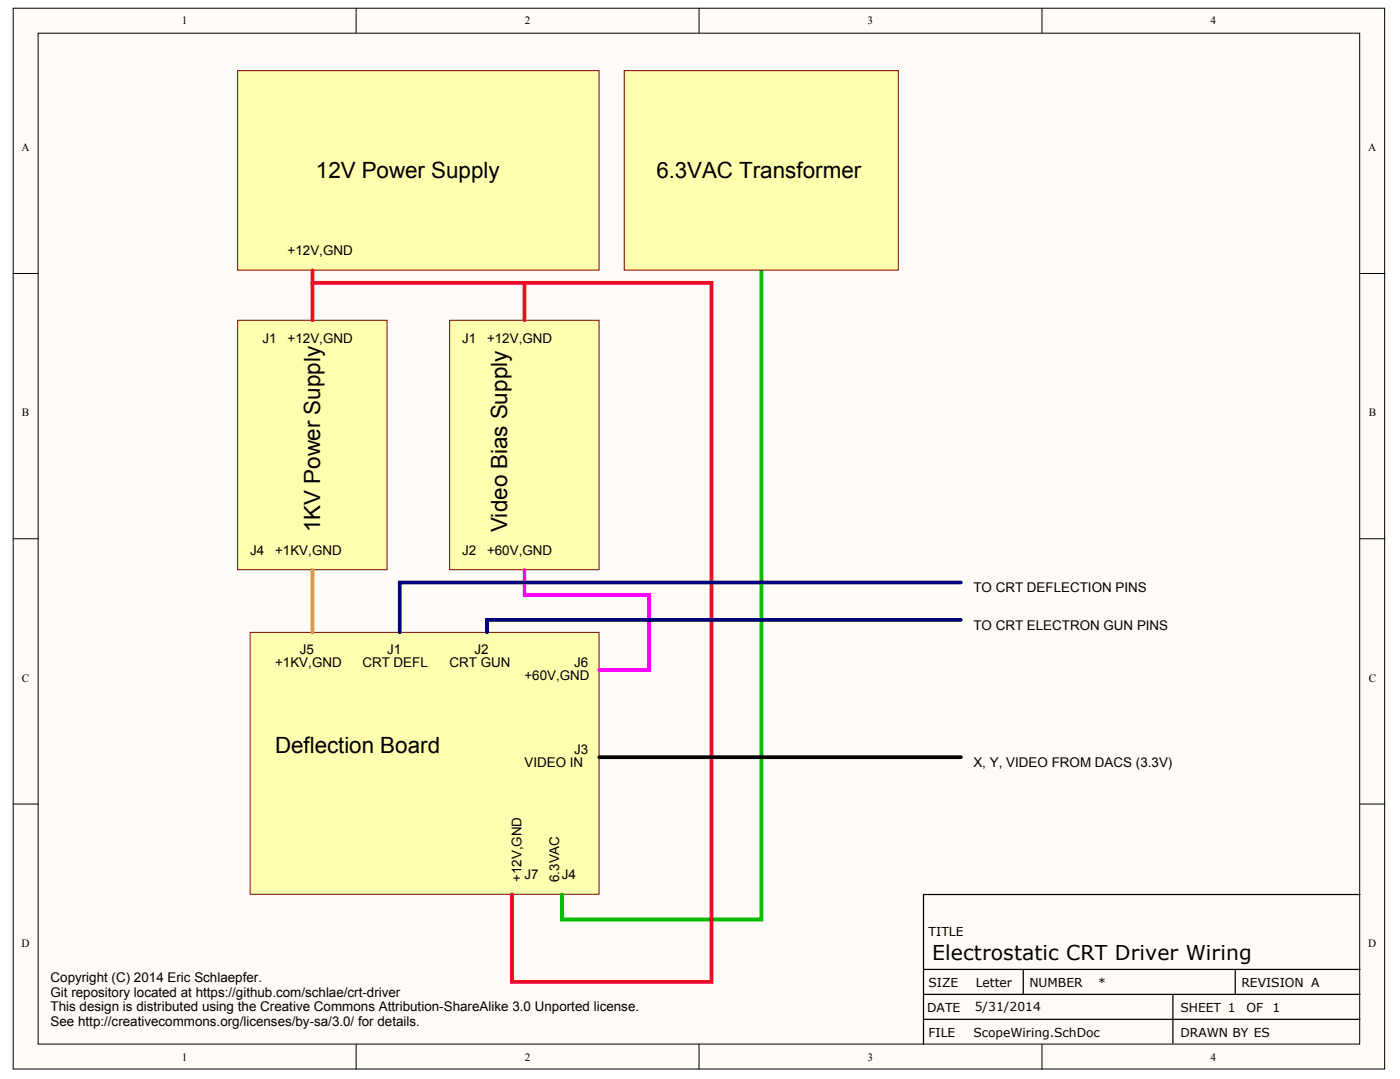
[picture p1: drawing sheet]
<svg xmlns="http://www.w3.org/2000/svg" width="269mm" height="207mm" viewBox="0 0 269 207" stroke-linecap="round" stroke-linejoin="round" font-family="sans-serif">
<defs><g id="words">
<g font-size="4.3">
<text x="60.7" y="34.2">12V Power Supply</text>
<text x="126.1" y="34.2">6.3VAC Transformer</text>
<text x="61.5" y="102.2" transform="rotate(-90 61.5 102.2)">1KV Power Supply</text>
<text x="97.4" y="102.2" transform="rotate(-90 97.4 102.2)">Video Bias Supply</text>
<text x="52.8" y="144.4">Deflection Board</text>
</g>
<text font-size="3.9" x="179" y="184.2">Electrostatic CRT Driver Wiring</text>
<g font-size="2.6">
<text x="55.2" y="48.9">+12V,GND</text>
<text x="50.4" y="65.7">J1</text>
<text x="55.2" y="65.7">+12V,GND</text>
<text x="88.7" y="65.7">J1</text>
<text x="93.5" y="65.7">+12V,GND</text>
<text x="48" y="106.5">J4</text>
<text x="52.8" y="106.5">+1KV,GND</text>
<text x="88.7" y="106.5">J2</text>
<text x="93.5" y="106.5">+60V,GND</text>
<text x="186.9" y="113.6">TO CRT DEFLECTION PINS</text>
<text x="57.6" y="125.6">J5</text>
<text x="74.3" y="125.6">J1</text>
<text x="91.1" y="125.6">J2</text>
<text x="186.9" y="120.8">TO CRT ELECTRON GUN PINS</text>
<text x="52.8" y="128">+1KV,GND</text>
<text x="69.6" y="128">CRT DEFL</text>
<text x="86.3" y="128">CRT GUN</text>
<text x="100.7" y="130.4">+60V,GND</text>
<text x="110.3" y="128">J6</text>
<text x="100.7" y="147.2">VIDEO IN</text>
<text x="110.3" y="144.8">J3</text>
<text x="186.9" y="147.2">X, Y, VIDEO FROM DACS (3.3V)</text>
<text x="100.1" y="169.3" transform="rotate(-90 100.1 169.3)">+12V,GND</text>
<text x="100.7" y="168.7">J7</text>
<text x="107.4" y="169.3" transform="rotate(-90 107.4 169.3)">6.3VAC</text>
<text x="107.9" y="168.7">J4</text>
<text x="9.7" y="188.4">Copyright (C) 2014 Eric Schlaepfer.</text>
<text x="9.7" y="191.3">Git repository located at https://github.com/schlae/crt-driver</text>
<text x="9.7" y="194.1">This design is distributed using the Creative Commons Attribution-ShareAlike 3.0 Unported license.</text>
<text x="9.7" y="197">See http://creativecommons.org/licenses/by-sa/3.0/ for details.</text>
</g>
<g font-size="2.4">
<text x="178.3" y="179.6">TITLE</text>
<text x="178.3" y="189.4">SIZE</text>
<text x="187.4" y="189.4">Letter</text>
<text x="197.7" y="189.4">NUMBER</text>
<text x="210.8" y="189.4">*</text>
<text x="238.4" y="189.4">REVISION A</text>
<text x="178" y="194.2">DATE</text>
<text x="187.2" y="194">5/31/2014</text>
<text x="226.7" y="194.2">SHEET 1</text>
<text x="239.3" y="194.2">OF</text>
<text x="244.4" y="194.2">1</text>
<text x="178.3" y="199">FILE</text>
<text x="186.9" y="199">ScopeWiring.SchDoc</text>
<text x="226.7" y="199">DRAWN BY ES</text>
</g>
<g font-size="2.2">
<text x="34.9" y="4.7">1</text>
<text x="100.8" y="4.7">2</text>
<text x="166.6" y="4.7">3</text>
<text x="232.5" y="4.7">4</text>
<text x="4.1" y="28.9">A</text>
<text x="262.7" y="28.9">A</text>
<text x="4.2" y="79.9">B</text>
<text x="262.8" y="79.9">B</text>
<text x="4.2" y="130.8">C</text>
<text x="262.8" y="130.8">C</text>
<text x="4.1" y="181.7">D</text>
<text x="262.7" y="181.7">D</text>
<text x="34.9" y="203.6">1</text>
<text x="100.8" y="203.6">2</text>
<text x="166.6" y="203.6">3</text>
<text x="232.5" y="203.6">4</text>
</g>
</g></defs>
<g fill="#fffcf8" stroke="#000" stroke-width=".19">
<path d="M2.5 1.6h263.4v203.6h-263.4z"/>
<path d="M7.3 6.4h253.8v194h-253.8z"/>
</g>
<path d="M68.4 1.6v4.8M134.2 1.6v4.8M200.1 1.6v4.8M2.5 52.5h4.8M261.1 52.5h4.8M2.5 103.4h4.8M261.1 103.4h4.8M2.5 154.3h4.8M261.1 154.3h4.8M68.4 200.4v4.8M134.2 200.4v4.8M200.1 200.4v4.8" fill="none" stroke="#000" stroke-width=".19"/>
<path d="M261.1 171.7h-83.8v28.7M177.3 186.1h83.8M177.3 190.8h83.8M177.3 195.6h83.8M196.5 186.1v4.7M225.2 190.8v9.4M237.2 186.1v4.7" fill="none" stroke="#000" stroke-width=".24"/>
<g fill="#ffffb0" stroke="#800000" stroke-width=".19">
<path d="M45.6 13.6h69.4v38.2h-69.4z"/>
<path d="M48 121.4h67v50.2h-67z"/>
<path d="M45.6 61.5h28.7v47.8h-28.7z"/>
<path d="M86.3 61.5h28.7v47.8h-28.7z"/>
</g>
<path d="M60 109.4v12" fill="none" stroke="#fd8300" stroke-width=".72"/>
<path d="M100.7 109.4v4.8h23.9v14.4h-9.5" fill="none" stroke="#f0f" stroke-width=".72"/>
<path d="M146.2 51.9v124.6h-38.3v-4.8" fill="none" stroke="#00bf00" stroke-width=".72"/>
<path d="M60 51.9v2.4h40.7v7.2M60 54.3v7.2M100.7 54.3h35.9v134.1h-38.3v-16.7" fill="none" stroke="#ee0e22" stroke-width=".72"/>
<path d="M119.9 13.6h52.6v38.2h-52.6z" fill="#ffffb0" stroke="#800000" stroke-width=".19"/>
<path d="M115.1 145.3h69.4" fill="none" stroke="#000" stroke-width=".72"/>
<path d="M184.5 119h-91v2.4M184.5 111.8h-107.7v9.6" fill="none" stroke="#000080" stroke-width=".72"/>
<use href="#words"/>
</svg>
